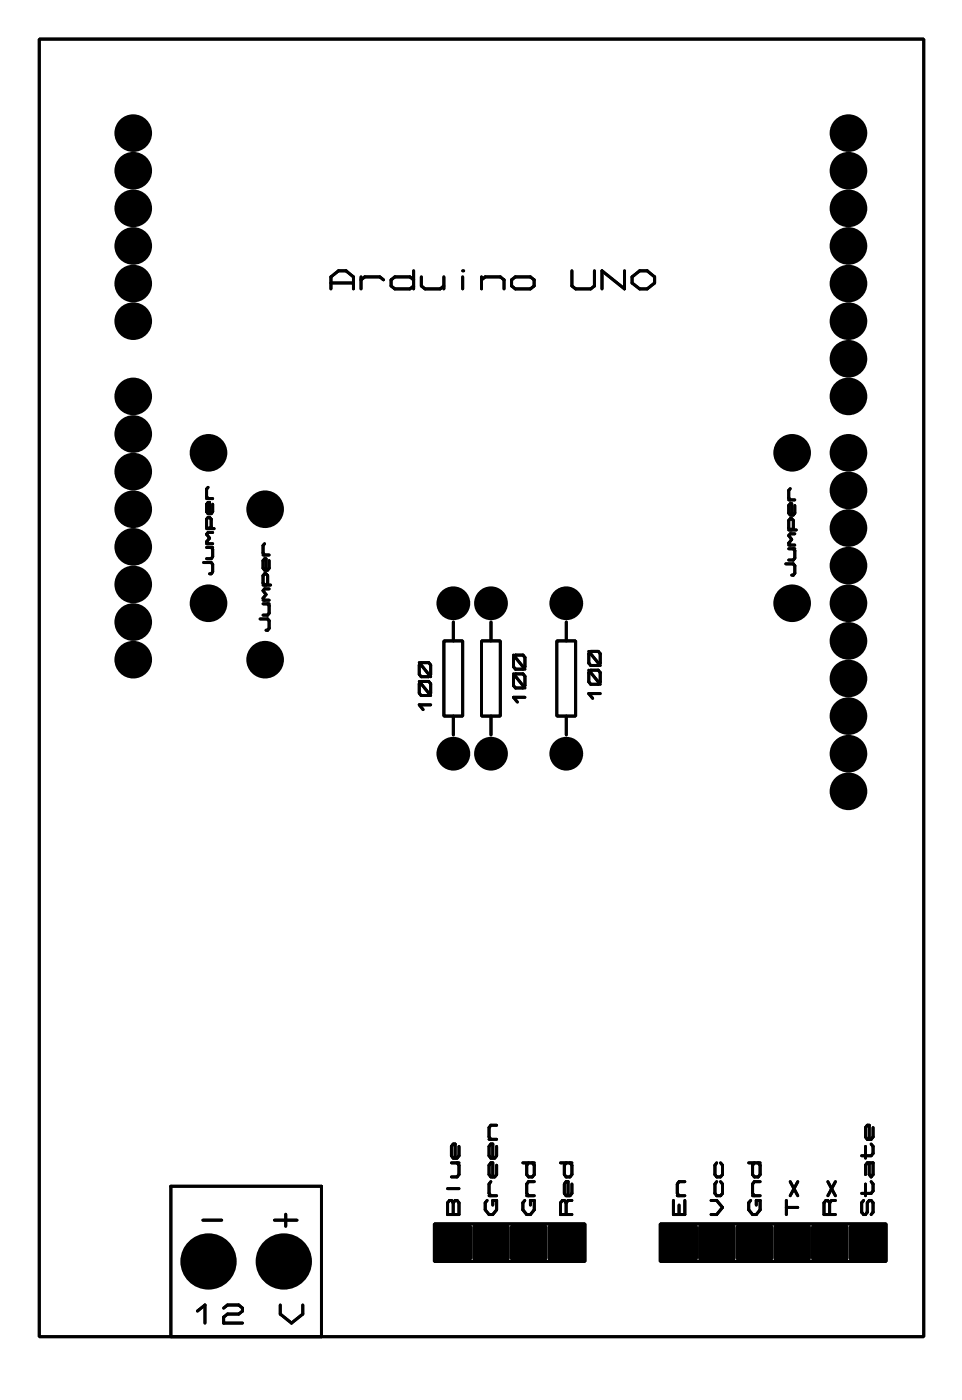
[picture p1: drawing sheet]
<svg xmlns="http://www.w3.org/2000/svg" width="65mm" height="95mm" viewBox="0 0 65 95" stroke-linecap="round" stroke-linejoin="round" font-family="sans-serif">
<g fill="#000">
<path d="M29.4 82.7l.1-.1h2.1l.2 .1 .1 .2v2.1l-.1 .1-.2 .1h-2.1l-.1-.1-.1-.1v-2.1z" fill-rule="evenodd"/>
<path d="M31.9 82.7l.2-.1h2.1l.1 .1 .1 .2v2.1l-.1 .1-.1 .1h-2.1l-.2-.1v-.1v-2.1z" fill-rule="evenodd"/>
<path d="M34.5 82.7l.1-.1h2.1l.2 .1v.2v2.1v.1l-.2 .1h-2.1l-.1-.1-.1-.1v-2.1z" fill-rule="evenodd"/>
<path d="M37 82.7l.2-.1h2l.2 .1 .1 .2v2.1l-.1 .1-.2 .1h-2l-.2-.1-.1-.1v-2.1z" fill-rule="evenodd"/>
<path d="M44.6 82.7l.2-.1h2.1l.1 .1 .1 .2v2.1l-.1 .1-.1 .1h-2.1l-.2-.1v-.1v-2.1z" fill-rule="evenodd"/>
<path d="M47.2 82.7l.1-.1h2.1l.2 .1v.2v2.1v.1l-.2 .1h-2.1l-.1-.1-.1-.1v-2.1z" fill-rule="evenodd"/>
<path d="M49.7 82.7l.2-.1h2l.2 .1 .1 .2v2.1l-.1 .1-.2 .1h-2l-.2-.1-.1-.1v-2.1z" fill-rule="evenodd"/>
<path d="M52.2 82.7l.2-.1h2.1l.1 .1 .1 .2v2.1l-.1 .1-.1 .1h-2.1l-.2-.1v-.1v-2.1z" fill-rule="evenodd"/>
<path d="M54.8 82.7l.1-.1h2.1l.2 .1 .1 .2v2.1l-.1 .1-.2 .1h-2.1l-.1-.1-.1-.1v-2.1z" fill-rule="evenodd"/>
<path d="M57.3 82.7l.2-.1h2.1l.1 .1 .1 .2v2.1l-.1 .1-.1 .1h-2.1l-.2-.1v-.1v-2.1z" fill-rule="evenodd"/>
<circle cx="9" cy="14.1" r="1.27"/>
<circle cx="9" cy="9" r="1.27"/>
<circle cx="9" cy="11.5" r="1.27"/>
<circle cx="9" cy="16.6" r="1.27"/>
<circle cx="9" cy="19.2" r="1.27"/>
<circle cx="57.2" cy="9" r="1.27"/>
<circle cx="57.2" cy="11.5" r="1.27"/>
<circle cx="57.2" cy="19.2" r="1.27"/>
<circle cx="57.2" cy="14.1" r="1.27"/>
<circle cx="57.2" cy="16.6" r="1.27"/>
<circle cx="9" cy="31.9" r="1.27"/>
<circle cx="9" cy="39.5" r="1.27"/>
<circle cx="9" cy="36.9" r="1.27"/>
<circle cx="9" cy="21.7" r="1.27"/>
<circle cx="9" cy="29.3" r="1.27"/>
<circle cx="9" cy="26.8" r="1.27"/>
<circle cx="9" cy="34.4" r="1.27"/>
<circle cx="14.1" cy="30.6" r="1.27"/>
<circle cx="17.9" cy="34.4" r="1.27"/>
<circle cx="53.4" cy="30.6" r="1.27"/>
<circle cx="57.2" cy="26.8" r="1.27"/>
<circle cx="57.2" cy="24.2" r="1.27"/>
<circle cx="57.2" cy="33.1" r="1.27"/>
<circle cx="57.2" cy="21.7" r="1.27"/>
<circle cx="57.2" cy="35.7" r="1.27"/>
<circle cx="57.2" cy="30.6" r="1.27"/>
<circle cx="57.2" cy="38.2" r="1.27"/>
<circle cx="9" cy="44.6" r="1.27"/>
<circle cx="9" cy="42" r="1.27"/>
<circle cx="14.1" cy="40.7" r="1.27"/>
<circle cx="17.9" cy="44.6" r="1.27"/>
<circle cx="30.6" cy="50.9" r="1.14"/>
<circle cx="30.6" cy="40.7" r="1.14"/>
<circle cx="33.1" cy="40.7" r="1.14"/>
<circle cx="33.1" cy="50.9" r="1.14"/>
<circle cx="38.2" cy="50.9" r="1.14"/>
<circle cx="38.2" cy="40.7" r="1.14"/>
<circle cx="53.4" cy="40.7" r="1.27"/>
<circle cx="57.2" cy="45.8" r="1.27"/>
<circle cx="57.2" cy="43.3" r="1.27"/>
<circle cx="57.2" cy="50.9" r="1.27"/>
<circle cx="57.2" cy="48.4" r="1.27"/>
<circle cx="57.2" cy="40.7" r="1.27"/>
<circle cx="57.2" cy="53.4" r="1.27"/>
<circle cx="14.1" cy="85.2" r="1.9"/>
<circle cx="19.1" cy="85.2" r="1.9"/>
</g>
<g fill="none" stroke="#000" stroke-width=".2">
<path d="M2.6 2.6h59.7v87.7h-59.7zM22.3 19.5v-.8l.5-.4h.5l.5 .4v.8M22.3 19.1h1.5M24.4 18.7v.8M24.4 18.9l.2-.2h1l.3 .2M27.9 18.9l-.2-.2h-1.1l-.2 .2v.4l.2 .2h1.1l.2-.2M27.9 18.3v1.2M28.4 18.7v.6l.3 .2h1l.2-.2M29.9 18.7v.8M31.2 18.3h.1M31.2 18.7v.8M32.5 18.9l.2-.2h1.1l.2 .2v.6"/>
<path d="M32.5 18.7v.8M34.5 18.9l.3-.2h1l.2 .2v.4l-.2 .2h-1l-.3-.2zM38.6 18.3v1l.2 .2h1.1l.2-.2v-1M42.1 18.3v1.2l-1.5-1.2v1.2M42.6 18.7l.6-.4h.5l.5 .4v.4l-.5 .4h-.5l-.6-.4zM13.7 38h.5l.1 .1v.5l-.2 .1M13.9 37h.4M13.9 36.7h.4M13.9 35.7h.5M13.9 33.7h.4M14 35.7l-.1-.1v-.5l.1-.2 .2 .2v.5l-.1 .1M14 32.9l-.1 .1v.5l.1 .2"/>
<path d="M14.2 37l.1 .1v.5l-.1 .1h-.3M14.3 34v.6l-.1 .1h-.2l-.1-.1v-.6l.2-.1v.8M14.3 36h-.3l-.1 .1 .2 .2-.2 .3 .1 .1M17.7 39.5h.6M17.7 37.5h.5M17.8 39.5l-.1-.1v-.5l.1-.2 .3 .2v.5l-.2 .1M17.8 36.7l-.1 .1v.5l.1 .2M18.2 37.9v.5l-.1 .1h-.3l-.1-.1v-.5l.2-.2v.8M18.2 39.8h-.4l-.1 .1 .2 .2-.2 .3 .1 .1M53 38.1h.5l.1 .1v.5l-.2 .1M53.2 37.1h.4M53.2 36.8h.4"/>
<path d="M53.2 35.8h.5M53.2 33.8h.4M53.3 35.8l-.1-.1v-.6l.1-.1 .2 .1v.6l-.1 .1M53.3 33l-.1 .1v.5l.1 .2M53.5 37.1l.1 .1v.5l-.1 .1h-.3M53.6 34.1v.5l-.1 .2h-.2l-.1-.2v-.5l.2-.1v.8M53.6 36h-.3l-.1 .2 .2 .2-.2 .3 .1 .1M17.5 41.8h.6l.1 .1v.5l-.3 .2M17.7 40.8h.5M17.7 40.5h.5M18.1 40.8l.1 .1v.5l-.1 .1h-.4M28.3 46l.8 1"/>
<path d="M28.3 44.7l.8 1M28.4 46h.5l.2 .2v.6l-.2 .2h-.5l-.1-.2v-.6zM28.4 44.7h.5l.2 .2v.6l-.2 .2h-.5l-.1-.2v-.6zM29.1 47.6h-.8l.2 .3M29.9 43.3h1.3v5.1h-1.3zM30.6 42v1.3M30.6 48.4v1.2M32.5 43.3h1.3v5.1h-1.3zM33.1 42v1.3M33.1 48.4v1.2M34.6 45.5l.8 1M34.6 44.2l.8 1"/>
<path d="M34.8 45.5h.5l.1 .2v.6l-.1 .2h-.5l-.2-.2v-.6zM34.8 44.2h.5l.1 .2v.6l-.1 .2h-.5l-.2-.2v-.6zM35.4 47.1h-.8l.3 .3M37.6 43.3h1.2v5.1h-1.2zM38.2 42v1.3M38.2 48.4v1.2M39.7 45.3l.8 .9M39.7 44l.8 .9M39.9 45.3h.5l.1 .1v.6l-.1 .2h-.5l-.2-.2v-.6zM39.9 44h.5l.1 .1v.7l-.1 .1h-.5l-.2-.1v-.7zM40.5 46.8h-.8l.3 .4M30.5 78.5h.5"/>
<path d="M30.8 78.5l.2 .2v.6l-.2 .2h-.3M31 77.4v.6l-.2 .2h-.2l-.1-.2v-.6l.1-.1h.1v.9M33 76.9h.5M33.1 79.8l-.1 .2v.6l.1 .1M33.5 78.7v.6l-.1 .2h-.3l-.1-.2v-.6l.1-.2h.1v1M33.5 77.4v.6l-.1 .2h-.3l-.1-.2v-.6l.1-.1h.1v.9M33.5 76h-.4l-.1 .1v.7l.1 .1M35.3 78.5h.7M35.7 78.5l-.2 .2v.6l.2 .2h.2l.1-.2v-.6l-.1-.2M36 79.8h-.3l-.2 .2v.6l.2 .1M37.8 78.5h.8M38.2 78.5l-.1 .2v.6l.1 .2h.3l.1-.2v-.6l-.1-.2"/>
<path d="M38.6 80v.6l-.1 .1h-.3l-.1-.1v-.6l.1-.2h.1v.9M46.2 79.8h-.4l-.1 .2v.6l.1 .1M48.4 79.8l-.2 .2v.6l.2 .1h.2l.1-.1v-.6l-.1-.2M48.4 78.5l-.2 .2v.6l.2 .2h.2l.1-.2v-.6l-.1-.2M50.5 78.5h.8M50.9 78.5l-.1 .2v.6l.1 .2h.3l.1-.2v-.6l-.1-.2M51.3 79.8h-.4l-.1 .2v.6l.1 .1M53.3 79.8l.5 .9M53.8 79.8l-.5 .9M55.9 79.8l.5 .9M56.4 79.8l-.5 .9M58.4 77.4v.8"/>
<path d="M58.4 80v.7M58.6 78.5v.8l.2 .2 .1-.2v-.8h-.4l-.1 .2v.6M58.8 77.3l.1 .1v.5l-.1 .1h-.7M58.8 79.8l.1 .2v.4l-.1 .2h-.7M58.9 76.1v.7l-.1 .1h-.3l-.1-.1v-.7l.1-.1h.1v.9M11.5 80.1h10.2v10.2h-10.2zM13.3 88.5l.5-.4v1.2M13.7 82.4h1.3M15.1 88.3l.2-.2h.8l.3 .2v.2l-.3 .2h-.8l-.2 .2v.4h1.3M18.5 82.4h1.5M18.9 88.1v.6l.8 .6 .7-.6v-.6M19.3 82v.8"/>
<path d="M29.3 82.6h10.2v2.6h-10.2zM30.2 80.3h.8M30.3 81.1h.2l.1 .1 .1-.1h.1l.2 .1v.8h-.8v-.8zM30.6 81.2v.8M32.9 81.1l-.2 .1v.5l.3 .3h.2l.3-.3v-.6h-.3v.3M33 80.7h.5M35.4 81.1l-.1 .1v.5l.2 .3h.3l.2-.3v-.6h-.2v.3M35.5 80.7h.5M38.2 81.2l-.1-.1h-.2l-.1 .1v.8h.8M38.2 81.2v.8M38.6 81.1h-.3l-.1 .1M44.5 82.6h15.3v2.6h-15.3z"/>
<path d="M45.4 81.1v.9h.8v-.9M45.7 80.7h.5M45.8 81.4v.6M48 81.1h.4l.3 .4-.3 .5h-.4M50.6 81.1l-.1 .1v.5l.3 .3h.2l.3-.3v-.6h-.3v.3M50.8 80.7h.5M53.1 81.1v.9M53.1 81.5h.7M56 81.2l-.1-.1h-.2l-.1 .1v.8h.8M56 81.2v.8M56.4 81.1h-.3l-.1 .1M58.3 81.1l-.2 .1v.7l.2 .1h.1l.1-.1v-.7l.1-.1h.2l.1 .1v.7l-.1 .1"/>
</g>
</svg>
